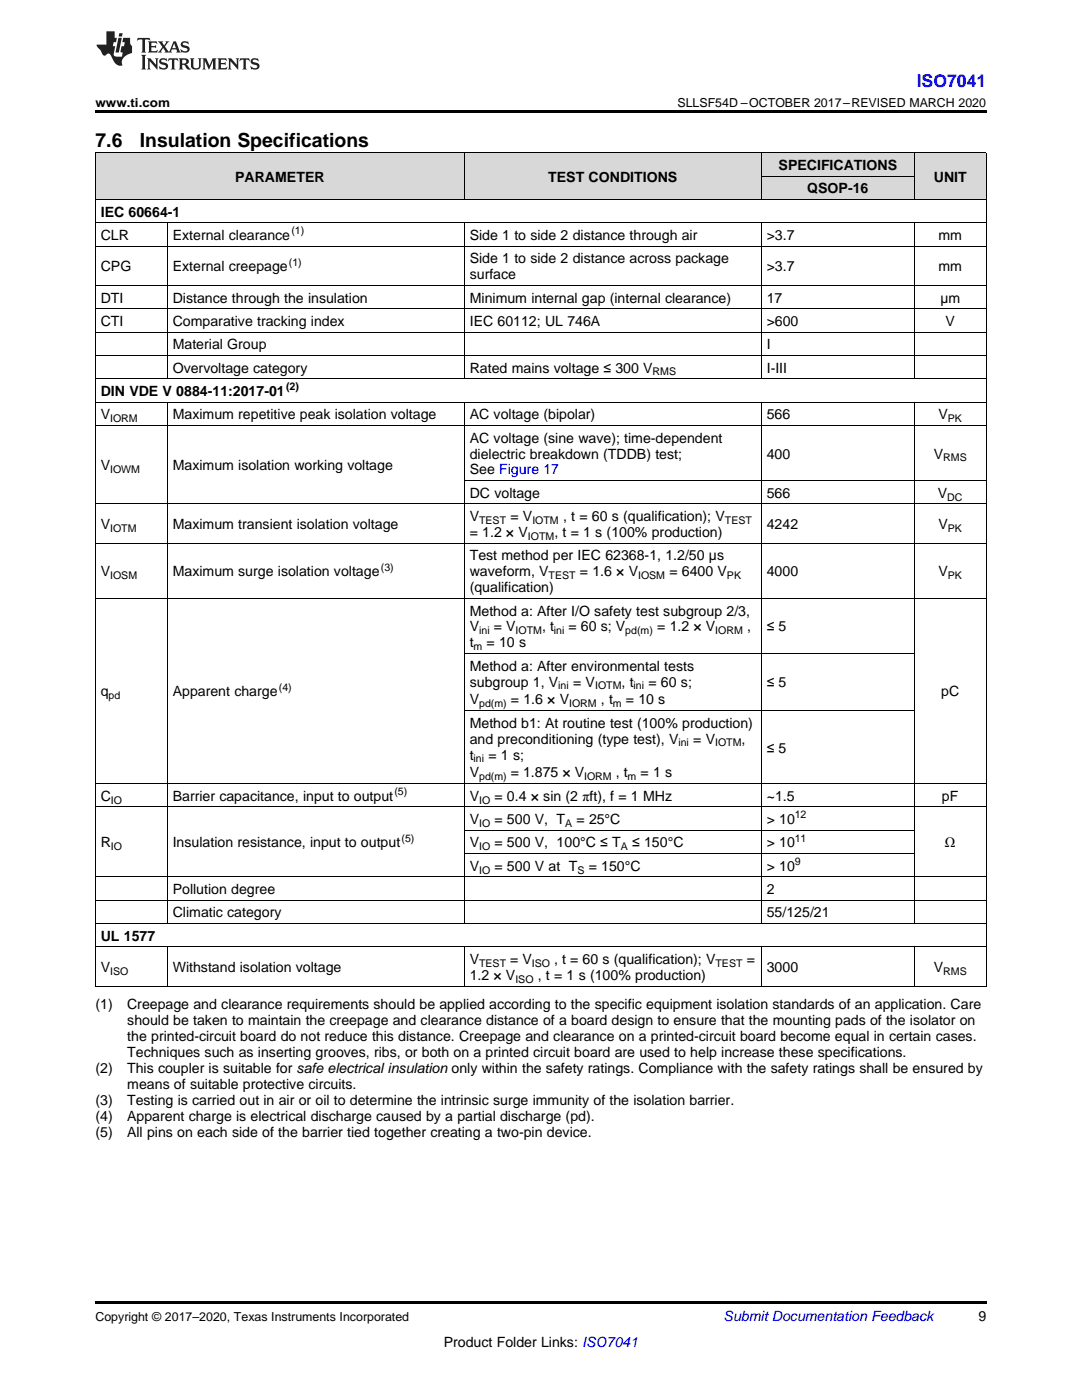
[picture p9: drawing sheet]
<svg xmlns="http://www.w3.org/2000/svg" width="216mm" height="279mm" viewBox="0 0 216 279" stroke-linecap="round" stroke-linejoin="round" font-family="sans-serif">
<defs><g id="words">
<g font-size="3.9">
<text x="19" y="29.3">7.6</text>
<text x="27.9" y="29.3">Insulation Specifications</text>
</g>
<text font-size="3.5" fill="#00f" x="182.9" y="17.3">ISO7041</text>
<g font-size="2.8">
<text x="155.4" y="33.9">SPECIFICATIONS</text>
<text x="46.9" y="36.3">PARAMETER</text>
<text x="109.4" y="36.3">TEST CONDITIONS</text>
<text x="161.1" y="38.6">QSOP-16</text>
<text x="186.3" y="36.3">UNIT</text>
<text x="20.1" y="43.3">IEC 60664-1</text>
<text x="20.1" y="47.9">CLR</text>
<text x="34.5" y="47.9">External clearance</text>
<text x="93.7" y="47.9">Side 1 to side 2 distance through air</text>
<text x="153" y="47.9">&gt;3.7</text>
<text x="187.3" y="47.9">mm</text>
<text x="93.7" y="52.6">Side 1 to side 2 distance across package</text>
<text x="20.1" y="54.2">CPG</text>
<text x="34.5" y="54.2">External creepage</text>
<text x="93.7" y="55.7">surface</text>
<text x="153" y="54.2">&gt;3.7</text>
<text x="187.3" y="54.2">mm</text>
<text x="20.1" y="60.4">DTI</text>
<text x="20.1" y="65.1">CTI</text>
<text x="34.5" y="60.4">Distance through the insulation</text>
<text x="34.5" y="65.1">Comparative tracking index</text>
<text x="93.7" y="60.4">Minimum internal gap (internal clearance)</text>
<text x="93.7" y="65.1">IEC 60112; UL 746A</text>
<text x="153" y="60.4">17</text>
<text x="153" y="65.1">&gt;600</text>
<text x="187.6" y="60.4">µm</text>
<text x="188.7" y="65.1">V</text>
<text x="34.5" y="69.7">Material Group</text>
<text x="153" y="69.7">I</text>
<text x="34.5" y="74.4">Overvoltage category</text>
<text x="93.7" y="74.4">Rated mains voltage ≤ 300 V</text>
<text x="153" y="74.4">I-III</text>
<text x="20.1" y="79">DIN VDE V 0884-11:2017-01</text>
<text x="20.1" y="83.7">V</text>
<text x="34.5" y="83.7">Maximum repetitive peak isolation voltage</text>
<text x="93.7" y="83.7">AC voltage (bipolar)</text>
<text x="153" y="83.7">566</text>
<text x="187.3" y="83.7">V</text>
<text x="93.7" y="88.3">AC voltage (sine wave); time-dependent</text>
<text x="20.1" y="93.8">V</text>
<text x="34.5" y="93.8">Maximum isolation working voltage</text>
<text x="93.7" y="91.5">dielectric breakdown (TDDB) test;</text>
<text x="93.7" y="94.7">See Figure 17</text>
<text x="153" y="91.5">400</text>
<text x="186.3" y="91.5">V</text>
<text x="93.7" y="99.3">DC voltage</text>
<text x="153" y="99.3">566</text>
<text x="187.1" y="99.3">V</text>
<text x="20.1" y="105.6">V</text>
<text x="34.5" y="105.6">Maximum transient isolation voltage</text>
<text x="93.7" y="104">V</text>
<text x="93.7" y="107.2">= 1.2 × V</text>
<text x="101.8" y="104">= V</text>
<text x="110.6" y="107.2">, t = 1 s (100% production)</text>
<text x="112.4" y="104">, t = 60 s (qualification); V</text>
<text x="153" y="105.6">4242</text>
<text x="187.3" y="105.6">V</text>
<text x="93.7" y="111.8">Test method per IEC 62368-1, 1.2/50 µs</text>
<text x="20.1" y="115">V</text>
<text x="34.5" y="115">Maximum surge isolation voltage</text>
<text x="93.7" y="115">waveform, V</text>
<text x="93.7" y="118.2">(qualification)</text>
<text x="115.7" y="115">= 1.6 × V</text>
<text x="133.6" y="115">= 6400 V</text>
<text x="153" y="115">4000</text>
<text x="187.3" y="115">V</text>
<text x="93.7" y="122.8">Method a: After I/O safety test subgroup 2/3,</text>
<text x="93.7" y="126">V</text>
<text x="93.7" y="129.2">t</text>
<text x="97.1" y="129.2">= 10 s</text>
<text x="98.5" y="126">= V</text>
<text x="108.2" y="126">, t</text>
<text x="113.5" y="126">= 60 s; V</text>
<text x="131.2" y="126">= 1.2 × V</text>
<text x="149.1" y="126">,</text>
<text x="153" y="126">≤ 5</text>
<text x="93.7" y="133.8">Method a: After environmental tests</text>
<text x="93.7" y="137">subgroup 1, V</text>
<text x="114.4" y="137">= V</text>
<text x="124" y="137">, t</text>
<text x="129.4" y="137">= 60 s;</text>
<text x="153" y="137.2">≤ 5</text>
<text x="20.1" y="139">q</text>
<text x="34.5" y="139">Apparent charge</text>
<text x="93.7" y="140.6">V</text>
<text x="102" y="140.6">= 1.6 × V</text>
<text x="119.9" y="140.6">, t</text>
<text x="124.9" y="140.6">= 10 s</text>
<text x="187.8" y="139">pC</text>
<text x="93.7" y="145.2">Method b1: At routine test (100% production)</text>
<text x="93.7" y="148.4">and preconditioning (type test), V</text>
<text x="138.3" y="148.4">= V</text>
<text x="148" y="148.4">,</text>
<text x="93.7" y="151.6">t</text>
<text x="93.7" y="155.2">V</text>
<text x="97.5" y="151.6">= 1 s;</text>
<text x="101.9" y="155.2">= 1.875 × V</text>
<text x="122.9" y="155.2">, t</text>
<text x="127.8" y="155.2">= 1 s</text>
<text x="153" y="150.2">≤ 5</text>
<text x="20.1" y="159.8">C</text>
<text x="34.5" y="159.8">Barrier capacitance, input to output</text>
<text x="93.7" y="159.8">V</text>
<text x="98.7" y="159.8">= 0.4 × sin (2 πft), f = 1 MHz</text>
<text x="153" y="159.8">~1.5</text>
<text x="188" y="159.8">pF</text>
<text x="93.7" y="164.5">V</text>
<text x="98.7" y="164.5">= 500 V, T</text>
<text x="115" y="164.5">= 25°C</text>
<text x="153" y="164.5">&gt; 10</text>
<text x="20.1" y="169.1">R</text>
<text x="34.5" y="169.1">Insulation resistance, input to output</text>
<text x="93.7" y="169.1">V</text>
<text x="93.7" y="173.8">V</text>
<text x="98.7" y="169.1">= 500 V, 100°C ≤ T</text>
<text x="98.7" y="173.8">= 500 V at T</text>
<text x="117.5" y="173.8">= 150°C</text>
<text x="126.1" y="169.1">≤ 150°C</text>
<text x="153" y="169.1">&gt; 10</text>
<text x="153" y="173.8">&gt; 10</text>
<text x="188.6" y="169.1">Ω</text>
<text x="34.5" y="178.4">Pollution degree</text>
<text x="153" y="178.4">2</text>
<text x="34.5" y="183.1">Climatic category</text>
<text x="153" y="183.1">55/125/21</text>
<text x="20.1" y="187.7">UL 1577</text>
<text x="20.1" y="194">V</text>
<text x="34.5" y="194">Withstand isolation voltage</text>
<text x="93.7" y="192.4">V</text>
<text x="93.7" y="195.6">1.2 × V</text>
<text x="101.8" y="192.4">= V</text>
<text x="107.3" y="195.6">, t = 1 s (100% production)</text>
<text x="110.6" y="192.4">, t = 60 s (qualification); V</text>
<text x="149" y="192.4">=</text>
<text x="153" y="194">3000</text>
<text x="186.3" y="194">V</text>
<text x="19" y="201.4">(1)</text>
<text x="25.4" y="201.4">Creepage and clearance requirements should be applied according to the specific equipment isolation standards of an application. Care</text>
<text x="25.4" y="204.6">should be taken to maintain the creepage and clearance distance of a board design to ensure that the mounting pads of the isolator on</text>
<text x="25.4" y="207.8">the printed-circuit board do not reduce this distance. Creepage and clearance on a printed-circuit board become equal in certain cases.</text>
<text x="19" y="214.1">(2)</text>
<text x="25.4" y="214.1">This coupler is suitable for safe electrical insulation only within the safety ratings. Compliance with the safety ratings shall be ensured by</text>
<text x="25.4" y="211">Techniques such as inserting grooves, ribs, or both on a printed circuit board are used to help increase these specifications.</text>
<text x="19" y="220.5">(3)</text>
<text x="25.4" y="220.5">Testing is carried out in air or oil to determine the intrinsic surge immunity of the isolation barrier.</text>
<text x="25.4" y="217.3">means of suitable protective circuits.</text>
<text x="19" y="223.7">(4)</text>
<text x="19" y="226.8">(5)</text>
<text x="25.4" y="223.7">Apparent charge is electrical discharge caused by a partial discharge (pd).</text>
<text x="25.4" y="226.8">All pins on each side of the barrier tied together creating a two-pin device.</text>
<text x="195.3" y="263.6">9</text>
<text x="88.5" y="268.9">Product Folder Links: ISO7041</text>
</g>
<text font-size="2.8" fill="#0000c8" x="144.4" y="263.6">Submit Documentation Feedback</text>
<g font-size="2.5">
<text x="19" y="21.4">www.ti.com</text>
<text x="135.2" y="21.4">SLLSF54D –OCTOBER 2017–REVISED MARCH 2020</text>
<text x="19" y="263.6">Copyright © 2017–2020, Texas Instruments Incorporated</text>
</g>
<g font-size="2.1">
<text x="58.1" y="46.8">(1)</text>
<text x="57.6" y="53">(1)</text>
<text x="57.1" y="77.9">(2)</text>
<text x="130.2" y="74.9">RMS</text>
<text x="22" y="84.2">IORM</text>
<text x="189.1" y="84.2">PK</text>
<text x="22" y="94.4">IOWM</text>
<text x="188.2" y="92.1">RMS</text>
<text x="189" y="99.9">DC</text>
<text x="22" y="106.2">IOTM</text>
<text x="95.6" y="104.6">TEST</text>
<text x="105.3" y="107.7">IOTM</text>
<text x="106.2" y="104.6">IOTM</text>
<text x="144.6" y="104.6">TEST</text>
<text x="189.1" y="106.2">PK</text>
<text x="76" y="113.9">(3)</text>
<text x="22" y="115.6">IOSM</text>
<text x="109.5" y="115.6">TEST</text>
<text x="127.3" y="115.6">IOSM</text>
<text x="145.1" y="115.6">PK</text>
<text x="189.1" y="115.6">PK</text>
<text x="94.5" y="129.8">m</text>
<text x="95.6" y="126.6">ini</text>
<text x="102.9" y="126.6">IOTM</text>
<text x="110.5" y="126.6">ini</text>
<text x="124.8" y="126.6">pd(m)</text>
<text x="142.7" y="126.6">IORM</text>
<text x="55.6" y="137.9">(4)</text>
<text x="111.4" y="137.6">ini</text>
<text x="118.7" y="137.6">IOTM</text>
<text x="126.4" y="137.6">ini</text>
<text x="21.7" y="139.6">pd</text>
<text x="95.6" y="141.1">pd(m)</text>
<text x="113.6" y="141.1">IORM</text>
<text x="122.3" y="141.1">m</text>
<text x="135.4" y="149">ini</text>
<text x="142.7" y="149">IOTM</text>
<text x="94.5" y="152.2">ini</text>
<text x="95.6" y="155.7">pd(m)</text>
<text x="116.6" y="155.7">IORM</text>
<text x="125.2" y="155.7">m</text>
<text x="22.1" y="160.4">IO</text>
<text x="78.7" y="158.7">(5)</text>
<text x="95.6" y="160.4">IO</text>
<text x="80.1" y="168">(5)</text>
<text x="95.6" y="165">IO</text>
<text x="112.8" y="165">A</text>
<text x="158.6" y="163.3">12</text>
<text x="158.6" y="168">11</text>
<text x="22.1" y="169.7">IO</text>
<text x="95.6" y="169.7">IO</text>
<text x="123.9" y="169.7">A</text>
<text x="158.6" y="172.6">9</text>
<text x="95.6" y="174.3">IO</text>
<text x="115.2" y="174.3">S</text>
<text x="22" y="194.6">ISO</text>
<text x="95.6" y="193">TEST</text>
<text x="102.8" y="196.1">ISO</text>
<text x="106.2" y="193">ISO</text>
<text x="142.8" y="193">TEST</text>
<text x="188.2" y="194.6">RMS</text>
</g>
</g></defs>
<g fill="#d8d8d8">
<path d="M19 30.6h14.4v9.3h-14.4z"/>
<path d="M33.4 30.6h59.3v9.3h-59.3z"/>
<path d="M92.7 30.6h59.2v9.3h-59.2z"/>
<path d="M182.5 30.6h14.3v9.3h-14.3z"/>
<path d="M151.9 35.2h30.6v4.7h-30.6z"/>
<path d="M151.9 30.6h30.6v4.6h-30.6z"/>
</g>
<path d="M19 22h177.8v.5h-177.8zM19 196.8h.2zM92.6 196.8h.1zM151.8 196.8h.1zM182.4 196.8h.1zM196.7 196.8h.1zM19 259.7h177.8v.5h-177.8z" fill="#000"/>
<g fill="none" stroke="#000" stroke-width=".2">
<path d="M19 39.8h177.8M19 30.5h177.8M19.1 30.5v166.3M92.6 30.5v9.4M151.9 30.5v9.4M151.9 35.2h30.6M182.4 30.5v9.4M196.8 30.5v166.3M19 57h177.8M19 49.1h177.8M19 44.5h177.8M33.4 44.5v31.1"/>
<path d="M92.6 44.5v31.1M151.9 44.5v31.1M182.4 44.5v31.1M19 75.6h177.8M19 70.9h177.8M19 66.3h177.8M19 61.6h177.8M19 84.9h177.8M19 80.2h177.8M33.4 80.3v104.1M92.6 80.3v104.1M92.7 95.9h104.1"/>
<path d="M151.9 80.3v104.1M182.4 80.3v104.1M19 119.4h177.8M19 108.4h177.8M19 100.6h177.8M92.7 130.4h89.8M19 156.4h177.8M92.7 141.8h89.8M19 179.7h177.8M19 175h177.8M19 161h177.8M92.7 170.3h89.8"/>
<path d="M92.7 165.7h89.8M19 196.8h177.8M19 189h177.8M19 184.3h177.8M33.4 189v7.8M92.6 189v7.8M151.9 189v7.8M182.4 189v7.8"/>
</g>
<g fill="#231f20">
<path d="M27.5 7.6l-.1 .5 .4-.2h.6v.1v2.1l-.2 .4h1l-.3-.4v-2.1l.1-.1h.5l.5 .2-.2-.5zM29.5 8.3l.2 .3v1.5l-.2 .4h1.8l.2-.6a1.04 1.04 0 0 1-1.3 .2v-.7h.6l.3 .2v-.6l-.3 .2h-.6v-.6l.8-.1 .4 .3-.2-.5zM31.5 8.3l.9 1.1-.9 1.1h.8l-.2-.2 .5-.7 .4 .7-.2 .2h1.5l-.1-.2 .1-.4h.9l.1 .4-.2 .2h1l-.3-.3-.7-1.9h-.5l-.9 2-.8-1 .9-1h-.8l.1 .3-.3 .5-.4-.6 .2-.2zM34.7 8.6l.4 1h-.7zM36.3 8.4a.63 .63 0 0 0-.2 .7 .63 .63 0 0 0 .6 .4l.6 .2 .1 .2a.75 .75 0 0 1-.7 .4 .75 .75 0 0 1-.6-.5l.1 .7 .1-.1a1.11 1.11 0 0 0 1.5-.6 1.13 1.13 0 0 0-1.2-.8l-.1-.4a1.04 1.04 0 0 1 1.2 .2l-.2-.5-.1 .1-.5-.2zM28.2 10.9l.2 .4v2.2l-.2 .4h1l-.3-.4v-2.2l.3-.4zM29.3 11.6l.3 .4v1.5l-.3 .4h.8l-.2-.4v-1.3l1.5 1.7v-1.9l.2-.4h-.7l.2 .4v.9l-1.1-1.3zM32 11.8a.62 .62 0 0 0-.2 .7 .62 .62 0 0 0 .6 .4l.6 .1 .1 .3a.76 .76 0 0 1-.7 .3 .76 .76 0 0 1-.6-.4l.1 .7 .1-.1a1.11 1.11 0 0 0 1.5-.6 1.13 1.13 0 0 0-1.2-.8l-.1-.4a1.04 1.04 0 0 1 1.2 .2l-.2-.6-.1 .1-.5-.1zM33.7 11.6l-.2 .6a.61 .61 0 0 1 .8-.3v1.6l-.2 .4h.9l-.2-.4v-1.6a.63 .63 0 0 1 .8 .3l-.2-.6zM35.6 11.6l.3 .4v1.5l-.3 .4h1l-.2-.2v-.8l.5 .2a.76 .76 0 0 0 1.2 .7l-1-1a.58 .58 0 0 0 .6-.5 .58 .58 0 0 0-.5-.6zM36.4 11.9h.1a.45 .45 0 0 1 .5 .1 .45 .45 0 0 1 .1 .5l-.7 .2zM37.9 11.6l.2 .2a2.17 2.17 0 0 0 .3 1.9 .99 .99 0 0 0 1.6-.6v-1.1l.2-.4h-.7l.2 .2a1.92 1.92 0 0 1-.2 1.8 .6 .6 0 0 1-.9-.5v-1.1l.2-.4zM40.4 11.6l.2 .4v1.5l-.2 .4h.7l-.2-.4v-1.4l.8 1.8 .8-1.8v1.4l-.2 .4h.9l-.2-.4v-1.5l.2-.4h-.8l-.6 1.5-.6-1.5zM43.4 11.6l.2 .4v1.5l-.2 .4h1.8l.2-.6a1.04 1.04 0 0 1-1.3 .1v-.6h.5l.4 .2v-.6l-.4 .2h-.5v-.7h.8l.3 .3-.1-.6zM45.5 11.6l.2 .4v1.5l-.2 .4h.7l-.2-.4v-1.3l1.5 1.7v-1.9l.2-.4h-.7l.2 .4v.9l-1.1-1.3zM47.9 11.6l-.1 .6a.61 .61 0 0 1 .8-.3v1.6l-.3 .4h1l-.3-.4 .1-1.6a.63 .63 0 0 1 .7 .3l-.1-.6zM50.2 11.8a.62 .62 0 0 0-.2 .7 .62 .62 0 0 0 .6 .4l.6 .1 .2 .3a.76 .76 0 0 1-.8 .3 .76 .76 0 0 1-.6-.4l.1 .7 .2-.1a1.11 1.11 0 0 0 1.5-.6 1.13 1.13 0 0 0-1.3-.8l-.1-.4a1.04 1.04 0 0 1 1.2 .2l-.1-.6-.2 .1-.5-.1z"/>
<path d="M21.2 6.3v2.6h-1.9l.1 .4 .7 .9a.91 .91 0 0 0 1 .8 .56 .56 0 0 1 .5-.3 .56 .56 0 0 1 .5 .3l.4 .8a1.53 1.53 0 0 0 1.9 1.2 1.54 1.54 0 0 1 1-2.1l.9-.3v-1.4a1.52 1.52 0 0 1-.3-1.6h-1.4l-.2 .8h.5l-.2 .8h-.4l-.2 1v.2l.4 .1-.2 .8a1.93 1.93 0 0 1-1.6-.3l.3-1.8h-.5l.2-.8h.4l.2-.8h-.4v-1.3zM23.6 7.6l-.6 2.9h.7l.6-2.9zM23.8 6.6l-.1 .7h.6l.2-.7z"/>
</g>
<use href="#words"/>
</svg>
